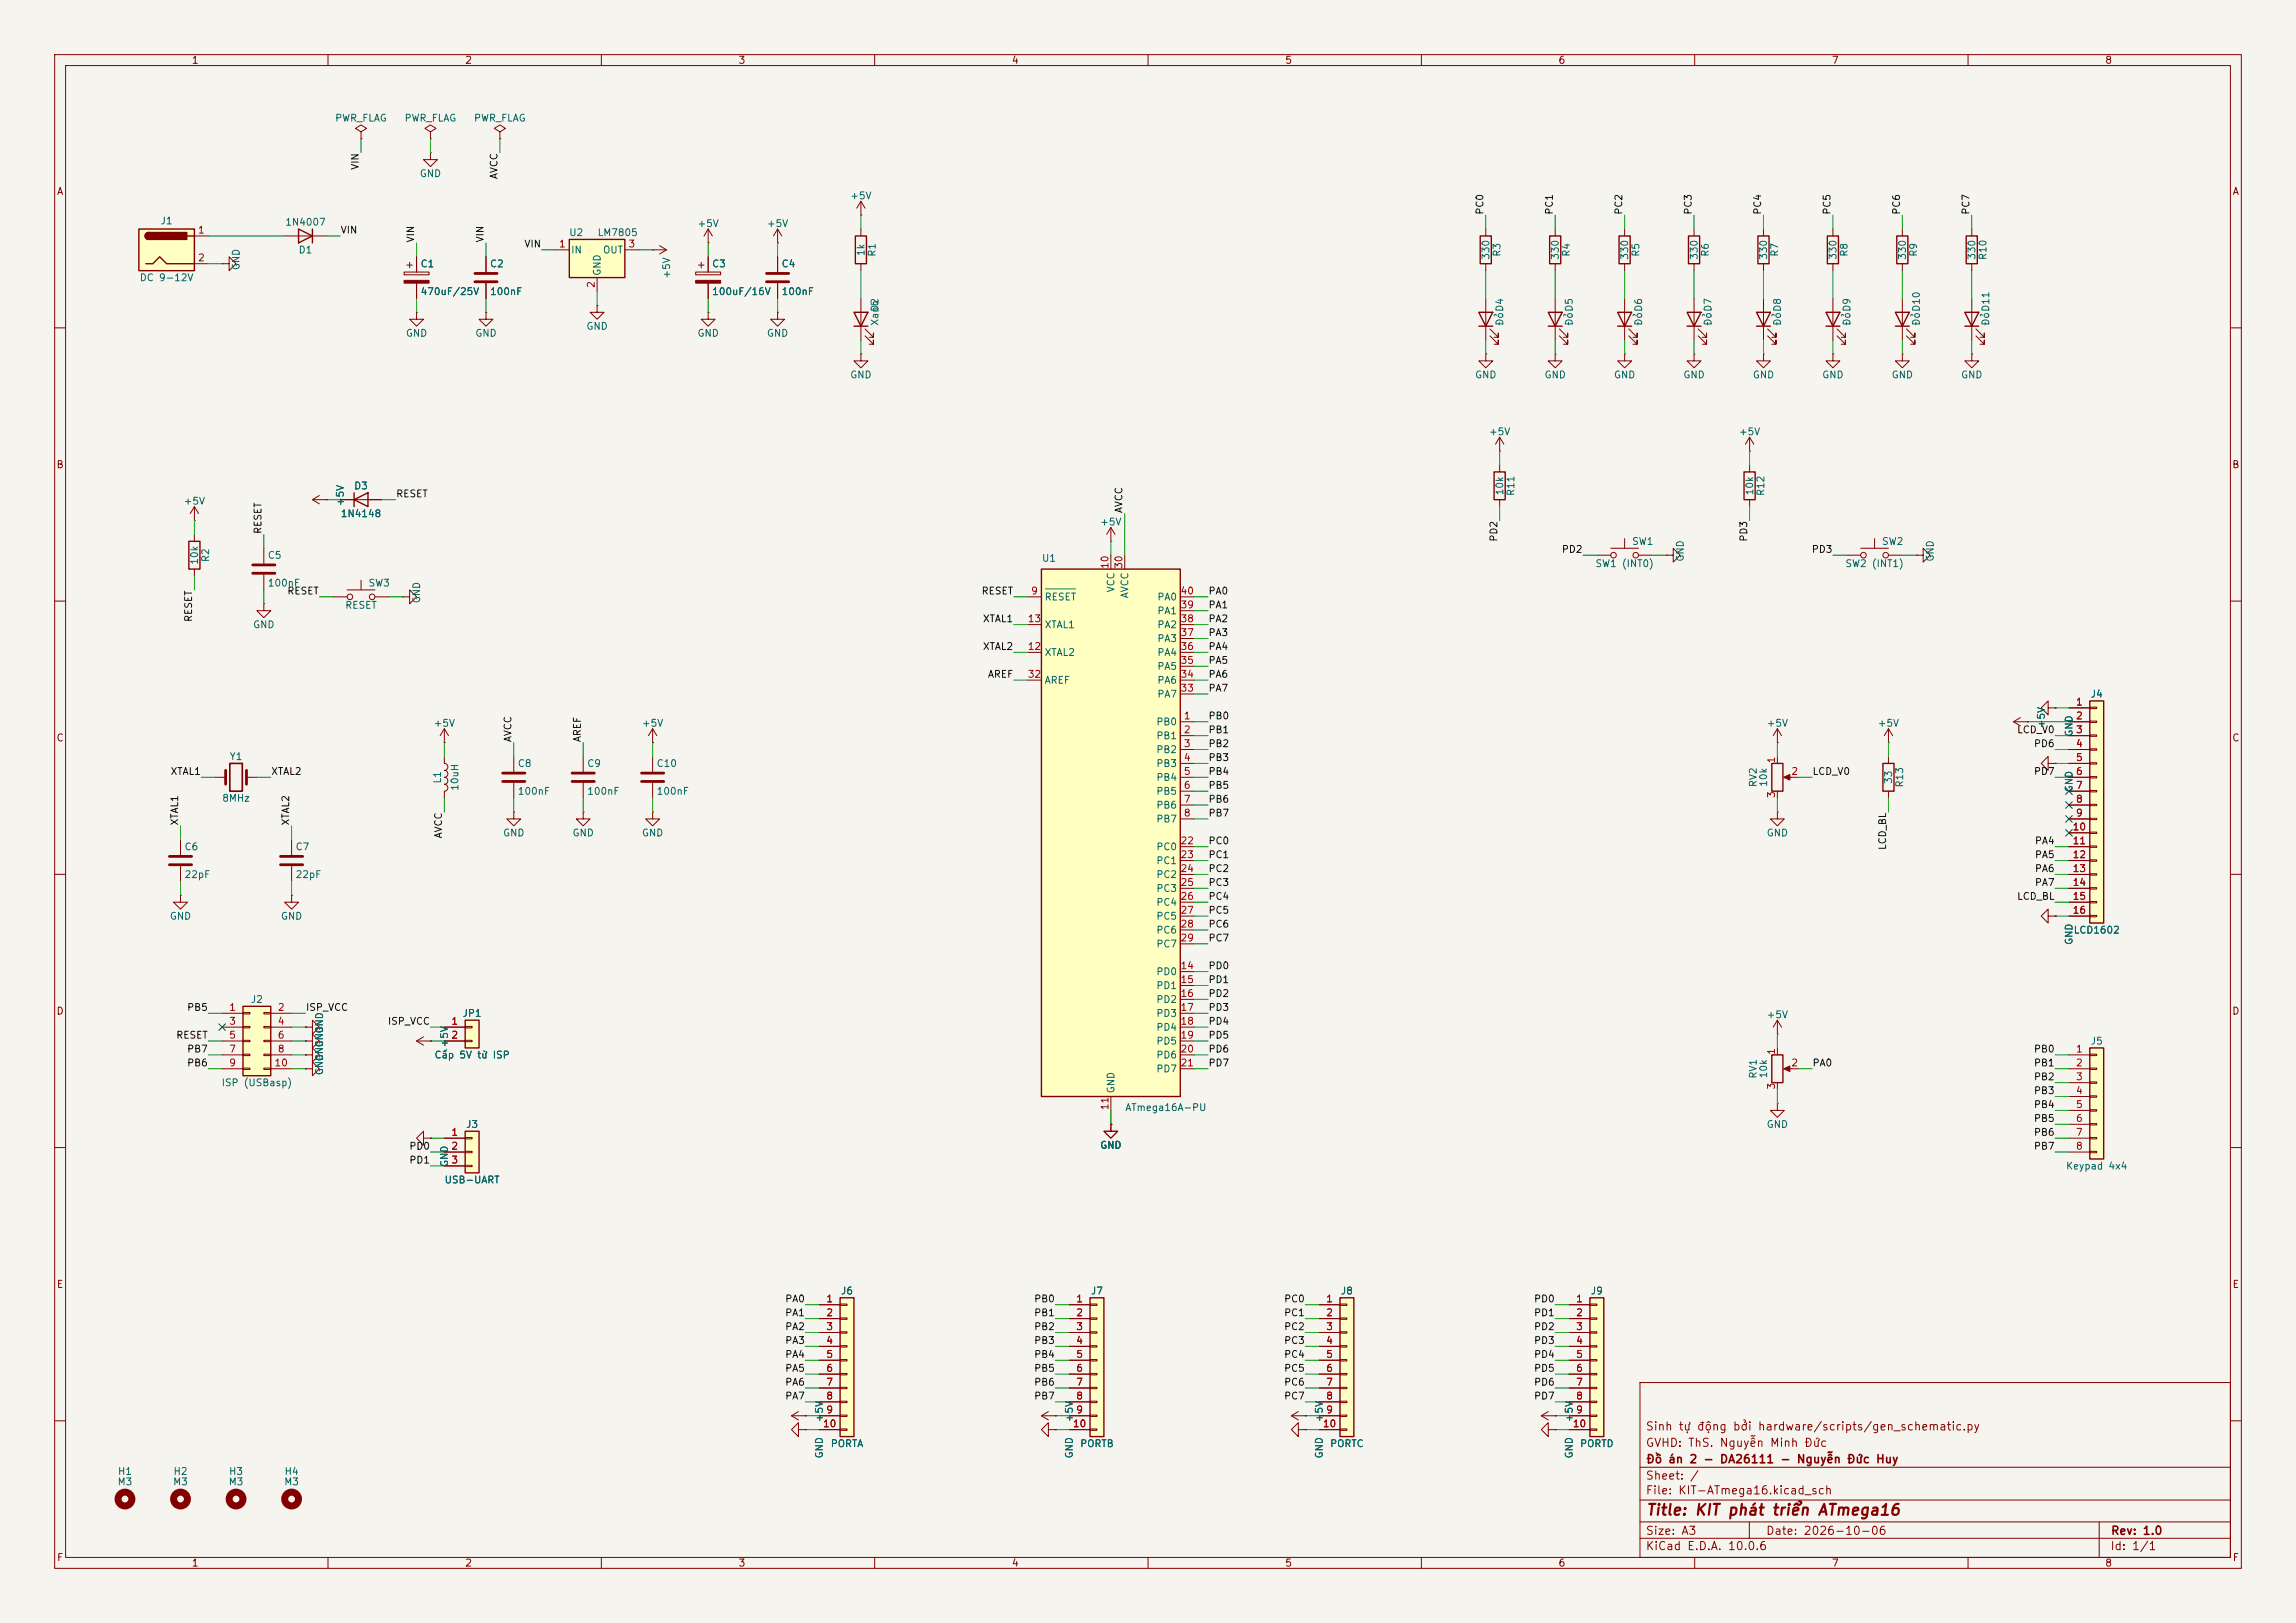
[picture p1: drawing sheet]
<svg xmlns="http://www.w3.org/2000/svg" width="420mm" height="297mm" viewBox="0 0 420 297" stroke-linecap="round" stroke-linejoin="round" font-family="sans-serif">
<defs><g id="words">
<text font-size="2" fill="#840000" x="301" y="277.8">Title: KIT phát triển ATmega16</text>
<g font-size="1.5" fill="#840000">
<text x="300.9" y="262.1">Sinh tự động bởi hardware/scripts/gen_schematic.py</text>
<text x="300.9" y="265.1">GVHD: ThS. Nguyễn Minh Đức</text>
<text x="301" y="268.1">Đồ án 2 - DA26111 - Nguyễn Đức Huy</text>
<text x="300.9" y="273.8">File: KIT-ATmega16.kicad_sch</text>
<text x="300.9" y="271.1">Sheet: /</text>
<text x="300.9" y="281.2">Size: A3</text>
<text x="322.9" y="281.2">Date: 2026-10-06</text>
<text x="386" y="281.2">Rev: 1.0</text>
<text x="300.9" y="284">KiCad E.D.A. 10.0.6</text>
<text x="385.9" y="284">Id: 1/1</text>
</g>
<g font-size="1.3" fill="#840000">
<text x="35" y="12">1</text>
<text x="85" y="12">2</text>
<text x="135" y="12">3</text>
<text x="185" y="12">4</text>
<text x="235" y="12">5</text>
<text x="285" y="12">6</text>
<text x="335" y="12">7</text>
<text x="385" y="12">8</text>
<text x="10.3" y="36">A</text>
<text x="408.3" y="36">A</text>
<text x="10.2" y="86">B</text>
<text x="408.2" y="86">B</text>
<text x="10.2" y="136">C</text>
<text x="408.2" y="136">C</text>
<text x="10.2" y="186">D</text>
<text x="408.2" y="186">D</text>
<text x="10.3" y="236">E</text>
<text x="408.3" y="236">E</text>
<text x="10.3" y="286">F</text>
<text x="35" y="287">1</text>
<text x="85" y="287">2</text>
<text x="135" y="287">3</text>
<text x="185" y="287">4</text>
<text x="235" y="287">5</text>
<text x="285" y="287">6</text>
<text x="335" y="287">7</text>
<text x="385" y="287">8</text>
<text x="408.3" y="286">F</text>
</g>
<g font-size="1.3" fill="#006464">
<text x="61.2" y="22.6">PWR_FLAG</text>
<text x="73.9" y="22.6">PWR_FLAG</text>
<text x="86.6" y="22.6">PWR_FLAG</text>
<text x="76.7" y="32.7">GND</text>
<text x="29.3" y="41.4">J1</text>
<text x="52.1" y="41.6">1N4007</text>
<text x="127.5" y="41.9">+5V</text>
<text x="140.2" y="41.9">+5V</text>
<text x="155.4" y="36.8">+5V</text>
<text x="54.5" y="46.7">D1</text>
<text x="104" y="43.5">U2</text>
<text x="104.4" y="46.7">IN</text>
<text x="109.2" y="43.5">LM7805</text>
<text x="110.2" y="46.7">OUT</text>
<text x="158.4" y="47" transform="rotate(-90 158.4 47)">1k</text>
<text x="160.5" y="47.1" transform="rotate(-90 160.5 47.1)">R1</text>
<text x="272.7" y="47.7" transform="rotate(-90 272.7 47.7)">330</text>
<text x="274.8" y="47.1" transform="rotate(-90 274.8 47.1)">R3</text>
<text x="285.4" y="47.7" transform="rotate(-90 285.4 47.7)">330</text>
<text x="287.5" y="47.1" transform="rotate(-90 287.5 47.1)">R4</text>
<text x="298.1" y="47.7" transform="rotate(-90 298.1 47.7)">330</text>
<text x="300.2" y="47.1" transform="rotate(-90 300.2 47.1)">R5</text>
<text x="310.8" y="47.7" transform="rotate(-90 310.8 47.7)">330</text>
<text x="312.9" y="47.1" transform="rotate(-90 312.9 47.1)">R6</text>
<text x="323.5" y="47.7" transform="rotate(-90 323.5 47.7)">330</text>
<text x="325.6" y="47.1" transform="rotate(-90 325.6 47.1)">R7</text>
<text x="336.2" y="47.7" transform="rotate(-90 336.2 47.7)">330</text>
<text x="338.3" y="47.1" transform="rotate(-90 338.3 47.1)">R8</text>
<text x="348.9" y="47.7" transform="rotate(-90 348.9 47.7)">330</text>
<text x="351" y="47.1" transform="rotate(-90 351 47.1)">R9</text>
<text x="361.6" y="47.7" transform="rotate(-90 361.6 47.7)">330</text>
<text x="363.7" y="47.7" transform="rotate(-90 363.7 47.7)">R10</text>
<text x="25.5" y="51.8">DC 9-12V</text>
<text x="44.1" y="49.5" transform="rotate(-90 44.1 49.5)">GND</text>
<text x="76.8" y="49.2">C1</text>
<text x="89.5" y="49.2">C2</text>
<text x="110.2" y="50.6" transform="rotate(-90 110.2 50.6)">GND</text>
<text x="122.9" y="51.1" transform="rotate(-90 122.9 51.1)">+5V</text>
<text x="130.2" y="49.2">C3</text>
<text x="142.9" y="49.2">C4</text>
<text x="76.8" y="54.3">470uF/25V</text>
<text x="89.5" y="54.3">100nF</text>
<text x="130.2" y="54.3">100uF/16V</text>
<text x="142.9" y="54.3">100nF</text>
<text x="161" y="59.7" transform="rotate(-90 161 59.7)">Xanh</text>
<text x="161" y="57.2" transform="rotate(-90 161 57.2)">D2</text>
<text x="275.3" y="59.7" transform="rotate(-90 275.3 59.7)">ĐỏD4</text>
<text x="288" y="59.7" transform="rotate(-90 288 59.7)">ĐỏD5</text>
<text x="300.7" y="59.7" transform="rotate(-90 300.7 59.7)">ĐỏD6</text>
<text x="313.4" y="59.7" transform="rotate(-90 313.4 59.7)">ĐỏD7</text>
<text x="326.1" y="59.7" transform="rotate(-90 326.1 59.7)">ĐỏD8</text>
<text x="338.8" y="59.7" transform="rotate(-90 338.8 59.7)">ĐỏD9</text>
<text x="351.5" y="59.7" transform="rotate(-90 351.5 59.7)">ĐỏD10</text>
<text x="364.2" y="59.7" transform="rotate(-90 364.2 59.7)">ĐỏD11</text>
<text x="74.1" y="61.9">GND</text>
<text x="86.8" y="61.9">GND</text>
<text x="107.2" y="60.7">GND</text>
<text x="127.5" y="61.9">GND</text>
<text x="140.2" y="61.9">GND</text>
<text x="155.4" y="69.5">GND</text>
<text x="269.7" y="69.5">GND</text>
<text x="282.4" y="69.5">GND</text>
<text x="295.1" y="69.5">GND</text>
<text x="307.8" y="69.5">GND</text>
<text x="320.5" y="69.5">GND</text>
<text x="333.2" y="69.5">GND</text>
<text x="345.9" y="69.5">GND</text>
<text x="358.6" y="69.5">GND</text>
<text x="272.3" y="80">+5V</text>
<text x="318" y="80">+5V</text>
<text x="64.7" y="89.9">D3</text>
<text x="33.5" y="92.7">+5V</text>
<text x="62.2" y="94.9">1N4148</text>
<text x="63.2" y="92.7" transform="rotate(-90 63.2 92.7)">+5V</text>
<text x="275.3" y="90.8" transform="rotate(-90 275.3 90.8)">10k</text>
<text x="277.3" y="90.9" transform="rotate(-90 277.3 90.9)">R11</text>
<text x="321" y="90.8" transform="rotate(-90 321 90.8)">10k</text>
<text x="323" y="90.9" transform="rotate(-90 323 90.9)">R12</text>
<text x="201.1" y="96.5">+5V</text>
<text x="298.4" y="100">SW1</text>
<text x="344.2" y="100">SW2</text>
<text x="36.5" y="103.5" transform="rotate(-90 36.5 103.5)">10k</text>
<text x="38.6" y="103" transform="rotate(-90 38.6 103)">R2</text>
<text x="48.9" y="102.6">C5</text>
<text x="48.9" y="107.6">100nF</text>
<text x="67.3" y="107.6">SW3</text>
<text x="190.5" y="103.1">U1</text>
<text x="291.7" y="104.1">SW1 (INT0)</text>
<text x="308.3" y="102.9" transform="rotate(-90 308.3 102.9)">GND</text>
<text x="337.5" y="104.1">SW2 (INT1)</text>
<text x="354" y="102.9" transform="rotate(-90 354 102.9)">GND</text>
<text x="63" y="111.7">RESET</text>
<text x="77.2" y="110.5" transform="rotate(-90 77.2 110.5)">GND</text>
<text x="191" y="110.2">RESET</text>
<text x="204.2" y="108.5" transform="rotate(-90 204.2 108.5)">VCC</text>
<text x="206.7" y="109.6" transform="rotate(-90 206.7 109.6)">AVCC</text>
<text x="211.6" y="112.7">PA1</text>
<text x="211.6" y="110.2">PA0</text>
<text x="46.2" y="115.3">GND</text>
<text x="191" y="115.3">XTAL1</text>
<text x="211.6" y="117.8">PA3</text>
<text x="211.6" y="115.3">PA2</text>
<text x="191" y="120.3">XTAL2</text>
<text x="191" y="125.4">AREF</text>
<text x="211.6" y="125.4">PA6</text>
<text x="211.6" y="122.9">PA5</text>
<text x="211.6" y="120.3">PA4</text>
<text x="211.6" y="128">PA7</text>
<text x="382.3" y="128">J4</text>
<text x="79.2" y="133.3">+5V</text>
<text x="117.3" y="133.3">+5V</text>
<text x="211.4" y="133">PB0</text>
<text x="211.4" y="135.6">PB1</text>
<text x="323.1" y="133.3">+5V</text>
<text x="343.4" y="133.3">+5V</text>
<text x="374.3" y="133.4" transform="rotate(-90 374.3 133.4)">+5V</text>
<text x="379.4" y="134.9" transform="rotate(-90 379.4 134.9)">GND</text>
<text x="41.9" y="139.4">Y1</text>
<text x="81" y="143.5" transform="rotate(-90 81 143.5)">L1</text>
<text x="94.6" y="140.7">C8</text>
<text x="107.3" y="140.7">C9</text>
<text x="120" y="140.7">C10</text>
<text x="211.4" y="138.1">PB2</text>
<text x="211.4" y="140.7">PB3</text>
<text x="211.4" y="143.2">PB4</text>
<text x="346.4" y="143.6" transform="rotate(-90 346.4 143.6)">33</text>
<text x="40.5" y="147">8MHz</text>
<text x="84.2" y="144.8" transform="rotate(-90 84.2 144.8)">10uH</text>
<text x="94.6" y="145.7">100nF</text>
<text x="107.3" y="145.7">100nF</text>
<text x="120" y="145.7">100nF</text>
<text x="211.4" y="145.7">PB5</text>
<text x="211.4" y="148.3">PB6</text>
<text x="321.6" y="144.2" transform="rotate(-90 321.6 144.2)">RV2</text>
<text x="323.5" y="144.1" transform="rotate(-90 323.5 144.1)">10k</text>
<text x="348.4" y="144.2" transform="rotate(-90 348.4 144.2)">R13</text>
<text x="379.4" y="145.1" transform="rotate(-90 379.4 145.1)">GND</text>
<text x="33.6" y="155.9">C6</text>
<text x="54" y="155.9">C7</text>
<text x="91.9" y="153.4">GND</text>
<text x="104.6" y="153.4">GND</text>
<text x="117.3" y="153.4">GND</text>
<text x="211.4" y="150.8">PB7</text>
<text x="211.4" y="155.9">PC0</text>
<text x="323.1" y="153.4">GND</text>
<text x="33.6" y="161">22pF</text>
<text x="54" y="161">22pF</text>
<text x="211.4" y="158.4">PC1</text>
<text x="211.4" y="161">PC2</text>
<text x="211.4" y="163.5">PC3</text>
<text x="211.4" y="166.1">PC4</text>
<text x="31" y="168.6">GND</text>
<text x="51.3" y="168.6">GND</text>
<text x="211.4" y="168.6">PC5</text>
<text x="211.4" y="171.1">PC6</text>
<text x="211.4" y="173.7">PC7</text>
<text x="379.2" y="171.1">LCD1602</text>
<text x="379.4" y="173" transform="rotate(-90 379.4 173)">GND</text>
<text x="211.4" y="178.8">PD0</text>
<text x="45.8" y="183.8">J2</text>
<text x="211.4" y="181.3">PD1</text>
<text x="211.4" y="183.8">PD2</text>
<text x="59.4" y="191.8" transform="rotate(-90 59.4 191.8)">GND</text>
<text x="59.4" y="189.2" transform="rotate(-90 59.4 189.2)">GND</text>
<text x="82.2" y="191.8" transform="rotate(-90 82.2 191.8)">+5V</text>
<text x="84.5" y="186.4">JP1</text>
<text x="211.4" y="186.4">PD3</text>
<text x="211.4" y="188.9">PD4</text>
<text x="211.4" y="191.5">PD5</text>
<text x="323.1" y="186.6">+5V</text>
<text x="382.3" y="191.5">J5</text>
<text x="59.4" y="196.9" transform="rotate(-90 59.4 196.9)">GND</text>
<text x="59.4" y="194.3" transform="rotate(-90 59.4 194.3)">GND</text>
<text x="79.4" y="194">Cấp 5V từ ISP</text>
<text x="211.4" y="194">PD6</text>
<text x="211.4" y="196.5">PD7</text>
<text x="321.6" y="197.5" transform="rotate(-90 321.6 197.5)">RV1</text>
<text x="323.5" y="197.4" transform="rotate(-90 323.5 197.4)">10k</text>
<text x="40.4" y="199.1">ISP (USBasp)</text>
<text x="204.2" y="200.2" transform="rotate(-90 204.2 200.2)">GND</text>
<text x="205.7" y="203.6">ATmega16A-PU</text>
<text x="85.1" y="206.7">J3</text>
<text x="323.1" y="206.7">GND</text>
<text x="82.2" y="213.7" transform="rotate(-90 82.2 213.7)">GND</text>
<text x="201.1" y="210.5">GND</text>
<text x="377.8" y="214.3">Keypad 4x4</text>
<text x="81.2" y="216.9">USB-UART</text>
<text x="153.7" y="237.2">J6</text>
<text x="199.4" y="237.2">J7</text>
<text x="245.2" y="237.2">J8</text>
<text x="290.9" y="237.2">J9</text>
<text x="150.8" y="260.4" transform="rotate(-90 150.8 260.4)">+5V</text>
<text x="196.5" y="260.4" transform="rotate(-90 196.5 260.4)">+5V</text>
<text x="242.3" y="260.4" transform="rotate(-90 242.3 260.4)">+5V</text>
<text x="288" y="260.4" transform="rotate(-90 288 260.4)">+5V</text>
<text x="150.8" y="267" transform="rotate(-90 150.8 267)">GND</text>
<text x="151.8" y="265.1">PORTA</text>
<text x="196.5" y="267" transform="rotate(-90 196.5 267)">GND</text>
<text x="197.5" y="265.1">PORTB</text>
<text x="242.3" y="267" transform="rotate(-90 242.3 267)">GND</text>
<text x="243.2" y="265.1">PORTC</text>
<text x="288" y="267" transform="rotate(-90 288 267)">GND</text>
<text x="288.9" y="265.1">PORTD</text>
<text x="21.4" y="272.1">M3</text>
<text x="21.5" y="270.2">H1</text>
<text x="31.6" y="272.1">M3</text>
<text x="31.6" y="270.2">H2</text>
<text x="41.7" y="272.1">M3</text>
<text x="41.8" y="270.2">H3</text>
<text x="51.9" y="272.1">M3</text>
<text x="51.9" y="270.2">H4</text>
</g>
<g font-size="1.3" fill="#0f0f0f">
<text x="65.9" y="31.2" transform="rotate(-90 65.9 31.2)">VIN</text>
<text x="91.3" y="32.9" transform="rotate(-90 91.3 32.9)">AVCC</text>
<text x="271.7" y="39.4" transform="rotate(-90 271.7 39.4)">PC0</text>
<text x="284.4" y="39.4" transform="rotate(-90 284.4 39.4)">PC1</text>
<text x="297.1" y="39.4" transform="rotate(-90 297.1 39.4)">PC2</text>
<text x="309.8" y="39.4" transform="rotate(-90 309.8 39.4)">PC3</text>
<text x="322.5" y="39.4" transform="rotate(-90 322.5 39.4)">PC4</text>
<text x="335.2" y="39.4" transform="rotate(-90 335.2 39.4)">PC5</text>
<text x="347.9" y="39.4" transform="rotate(-90 347.9 39.4)">PC6</text>
<text x="360.6" y="39.4" transform="rotate(-90 360.6 39.4)">PC7</text>
<text x="62.2" y="43.1">VIN</text>
<text x="76.1" y="44.5" transform="rotate(-90 76.1 44.5)">VIN</text>
<text x="88.8" y="44.5" transform="rotate(-90 88.8 44.5)">VIN</text>
<text x="95.8" y="45.6">VIN</text>
<text x="72.4" y="91.3">RESET</text>
<text x="205.6" y="94" transform="rotate(-90 205.6 94)">AVCC</text>
<text x="48.1" y="97.8" transform="rotate(-90 48.1 97.8)">RESET</text>
<text x="274.2" y="99.2" transform="rotate(-90 274.2 99.2)">PD2</text>
<text x="285.6" y="101.5">PD2</text>
<text x="319.9" y="99.2" transform="rotate(-90 319.9 99.2)">PD3</text>
<text x="331.3" y="101.5">PD3</text>
<text x="35.4" y="113.9" transform="rotate(-90 35.4 113.9)">RESET</text>
<text x="52.4" y="109.1">RESET</text>
<text x="179.4" y="109.1">RESET</text>
<text x="221" y="111.6">PA1</text>
<text x="221" y="109.1">PA0</text>
<text x="179.7" y="114.2">XTAL1</text>
<text x="179.7" y="119.3">XTAL2</text>
<text x="221" y="114.2">PA2</text>
<text x="221" y="119.3">PA4</text>
<text x="221" y="116.7">PA3</text>
<text x="180.6" y="124.3">AREF</text>
<text x="221" y="121.8">PA5</text>
<text x="221" y="124.3">PA6</text>
<text x="221" y="126.9">PA7</text>
<text x="221" y="132">PB0</text>
<text x="93.9" y="135.9" transform="rotate(-90 93.9 135.9)">AVCC</text>
<text x="106.6" y="135.9" transform="rotate(-90 106.6 135.9)">AREF</text>
<text x="221" y="134.5">PB1</text>
<text x="221" y="137">PB2</text>
<text x="368.9" y="134.5">LCD_V0</text>
<text x="371.9" y="137">PD6</text>
<text x="31.1" y="142.1">XTAL1</text>
<text x="49.5" y="142.1">XTAL2</text>
<text x="221" y="139.6">PB3</text>
<text x="221" y="142.1">PB4</text>
<text x="331.4" y="142.1">LCD_V0</text>
<text x="371.9" y="142.1">PD7</text>
<text x="221" y="144.7">PB5</text>
<text x="221" y="149.7">PB7</text>
<text x="221" y="147.2">PB6</text>
<text x="32.9" y="151.2" transform="rotate(-90 32.9 151.2)">XTAL1</text>
<text x="53.2" y="151.2" transform="rotate(-90 53.2 151.2)">XTAL2</text>
<text x="81.2" y="153.5" transform="rotate(-90 81.2 153.5)">AVCC</text>
<text x="221" y="154.8">PC0</text>
<text x="345.3" y="155.7" transform="rotate(-90 345.3 155.7)">LCD_BL</text>
<text x="372.1" y="154.8">PA4</text>
<text x="221" y="159.9">PC2</text>
<text x="221" y="157.4">PC1</text>
<text x="372.1" y="157.4">PA5</text>
<text x="372.1" y="159.9">PA6</text>
<text x="221" y="162.4">PC3</text>
<text x="221" y="165">PC4</text>
<text x="221" y="167.5">PC5</text>
<text x="368.9" y="165">LCD_BL</text>
<text x="372.1" y="162.4">PA7</text>
<text x="221" y="172.6">PC7</text>
<text x="221" y="170.1">PC6</text>
<text x="221" y="177.7">PD0</text>
<text x="34.1" y="185.3">PB5</text>
<text x="55.9" y="185.3">ISP_VCC</text>
<text x="221" y="185.3">PD3</text>
<text x="221" y="182.8">PD2</text>
<text x="221" y="180.2">PD1</text>
<text x="32.1" y="190.4">RESET</text>
<text x="70.8" y="187.8">ISP_VCC</text>
<text x="221" y="187.8">PD4</text>
<text x="221" y="190.4">PD5</text>
<text x="34.1" y="195.5">PB6</text>
<text x="34.1" y="192.9">PB7</text>
<text x="221" y="195.5">PD7</text>
<text x="221" y="192.9">PD6</text>
<text x="331.4" y="195.5">PA0</text>
<text x="371.9" y="192.9">PB0</text>
<text x="371.9" y="198">PB2</text>
<text x="371.9" y="195.5">PB1</text>
<text x="371.9" y="200.5">PB3</text>
<text x="371.9" y="203.1">PB4</text>
<text x="371.9" y="208.2">PB6</text>
<text x="371.9" y="205.6">PB5</text>
<text x="74.8" y="213.2">PD1</text>
<text x="74.8" y="210.7">PD0</text>
<text x="371.9" y="210.7">PB7</text>
<text x="143.5" y="238.6">PA0</text>
<text x="189.1" y="238.6">PB0</text>
<text x="234.8" y="238.6">PC0</text>
<text x="280.5" y="238.6">PD0</text>
<text x="143.5" y="243.7">PA2</text>
<text x="143.5" y="241.2">PA1</text>
<text x="189.1" y="243.7">PB2</text>
<text x="189.1" y="241.2">PB1</text>
<text x="234.8" y="241.2">PC1</text>
<text x="234.8" y="243.7">PC2</text>
<text x="280.5" y="241.2">PD1</text>
<text x="280.5" y="243.7">PD2</text>
<text x="143.5" y="246.3">PA3</text>
<text x="143.5" y="248.8">PA4</text>
<text x="143.5" y="251.3">PA5</text>
<text x="189.1" y="246.3">PB3</text>
<text x="189.1" y="251.3">PB5</text>
<text x="189.1" y="248.8">PB4</text>
<text x="234.8" y="246.3">PC3</text>
<text x="234.8" y="248.8">PC4</text>
<text x="234.8" y="251.3">PC5</text>
<text x="280.5" y="246.3">PD3</text>
<text x="280.5" y="248.8">PD4</text>
<text x="280.5" y="251.3">PD5</text>
<text x="143.5" y="256.4">PA7</text>
<text x="143.5" y="253.9">PA6</text>
<text x="189.1" y="253.9">PB6</text>
<text x="189.1" y="256.4">PB7</text>
<text x="234.8" y="256.4">PC7</text>
<text x="234.8" y="253.9">PC6</text>
<text x="280.5" y="253.9">PD6</text>
<text x="280.5" y="256.4">PD7</text>
</g>
<g font-size="1.3" fill="#a90000">
<text x="36.1" y="43">1</text>
<text x="102.1" y="45.6">1</text>
<text x="114.8" y="45.6">3</text>
<text x="36.1" y="48.1">2</text>
<text x="109.1" y="52.8" transform="rotate(-90 109.1 52.8)">2</text>
<text x="203.1" y="104.2" transform="rotate(-90 203.1 104.2)">10</text>
<text x="205.6" y="104.2" transform="rotate(-90 205.6 104.2)">30</text>
<text x="188.5" y="109.1">9</text>
<text x="215.8" y="111.6">39</text>
<text x="215.8" y="109.1">40</text>
<text x="187.9" y="119.2">12</text>
<text x="187.9" y="114.2">13</text>
<text x="215.8" y="119.2">36</text>
<text x="215.8" y="116.7">37</text>
<text x="215.8" y="114.2">38</text>
<text x="187.9" y="124.3">32</text>
<text x="215.8" y="124.3">34</text>
<text x="215.8" y="121.8">35</text>
<text x="215.8" y="126.9">33</text>
<text x="216.4" y="131.9">1</text>
<text x="379.6" y="129.4">1</text>
<text x="379.6" y="131.9">2</text>
<text x="216.4" y="134.5">2</text>
<text x="216.4" y="137">3</text>
<text x="379.6" y="134.5">3</text>
<text x="379.6" y="137">4</text>
<text x="216.4" y="139.6">4</text>
<text x="216.4" y="142.1">5</text>
<text x="325" y="139.8" transform="rotate(-90 325 139.8)">1</text>
<text x="327.6" y="142.1">2</text>
<text x="379.6" y="139.6">5</text>
<text x="379.6" y="142.1">6</text>
<text x="216.4" y="144.6">6</text>
<text x="216.4" y="147.2">7</text>
<text x="216.4" y="149.7">8</text>
<text x="325" y="146.1" transform="rotate(-90 325 146.1)">3</text>
<text x="379.6" y="144.6">7</text>
<text x="379.6" y="147.2">8</text>
<text x="379.6" y="149.7">9</text>
<text x="215.8" y="154.8">22</text>
<text x="379" y="152.3">10</text>
<text x="379" y="154.8">11</text>
<text x="215.8" y="157.3">23</text>
<text x="215.8" y="159.9">24</text>
<text x="379" y="157.3">12</text>
<text x="379" y="159.9">13</text>
<text x="215.8" y="162.4">25</text>
<text x="215.8" y="165">26</text>
<text x="215.8" y="167.5">27</text>
<text x="379" y="162.4">14</text>
<text x="379" y="165">15</text>
<text x="379" y="167.5">16</text>
<text x="215.8" y="170">28</text>
<text x="215.8" y="172.6">29</text>
<text x="215.8" y="177.7">14</text>
<text x="41.8" y="185.3">1</text>
<text x="50.7" y="185.3">2</text>
<text x="215.8" y="180.2">15</text>
<text x="215.8" y="182.7">16</text>
<text x="215.8" y="185.3">17</text>
<text x="41.8" y="187.8">3</text>
<text x="41.8" y="190.4">5</text>
<text x="50.7" y="187.8">4</text>
<text x="50.7" y="190.4">6</text>
<text x="82.5" y="187.8">1</text>
<text x="82.5" y="190.4">2</text>
<text x="215.8" y="187.8">18</text>
<text x="215.8" y="190.4">19</text>
<text x="41.8" y="192.9">7</text>
<text x="41.8" y="195.4">9</text>
<text x="50.1" y="195.4">10</text>
<text x="50.7" y="192.9">8</text>
<text x="215.8" y="192.9">20</text>
<text x="215.8" y="195.4">21</text>
<text x="325" y="193.1" transform="rotate(-90 325 193.1)">1</text>
<text x="327.6" y="195.4">2</text>
<text x="379.6" y="192.9">1</text>
<text x="379.6" y="195.4">2</text>
<text x="379.6" y="198">3</text>
<text x="203.1" y="203.3" transform="rotate(-90 203.1 203.3)">11</text>
<text x="325" y="199.5" transform="rotate(-90 325 199.5)">3</text>
<text x="379.6" y="200.5">4</text>
<text x="379.6" y="203.1">5</text>
<text x="82.5" y="208.1">1</text>
<text x="379.6" y="205.6">6</text>
<text x="379.6" y="208.1">7</text>
<text x="82.5" y="210.7">2</text>
<text x="82.5" y="213.2">3</text>
<text x="379.6" y="210.7">8</text>
<text x="151" y="238.6">1</text>
<text x="196.8" y="238.6">1</text>
<text x="242.5" y="238.6">1</text>
<text x="288.2" y="238.6">1</text>
<text x="151" y="241.2">2</text>
<text x="151" y="243.7">3</text>
<text x="196.8" y="241.2">2</text>
<text x="196.8" y="243.7">3</text>
<text x="242.5" y="241.2">2</text>
<text x="242.5" y="243.7">3</text>
<text x="288.2" y="241.2">2</text>
<text x="288.2" y="243.7">3</text>
<text x="151" y="246.2">4</text>
<text x="151" y="248.8">5</text>
<text x="151" y="251.3">6</text>
<text x="196.8" y="246.2">4</text>
<text x="196.8" y="248.8">5</text>
<text x="196.8" y="251.3">6</text>
<text x="242.5" y="246.2">4</text>
<text x="242.5" y="248.8">5</text>
<text x="242.5" y="251.3">6</text>
<text x="288.2" y="246.2">4</text>
<text x="288.2" y="248.8">5</text>
<text x="288.2" y="251.3">6</text>
<text x="151" y="253.9">7</text>
<text x="151" y="256.4">8</text>
<text x="196.8" y="253.9">7</text>
<text x="196.8" y="256.4">8</text>
<text x="242.5" y="253.9">7</text>
<text x="242.5" y="256.4">8</text>
<text x="288.2" y="253.9">7</text>
<text x="288.2" y="256.4">8</text>
<text x="150.4" y="261.5">10</text>
<text x="151" y="258.9">9</text>
<text x="196.1" y="261.5">10</text>
<text x="196.8" y="258.9">9</text>
<text x="241.9" y="261.5">10</text>
<text x="242.5" y="258.9">9</text>
<text x="287.6" y="261.5">10</text>
<text x="288.2" y="258.9">9</text>
</g>
</g></defs>
<path d="M0 0h420v297h-420z" fill="#f5f4ef" stroke="#f5f4ef" stroke-width=".18"/>
<g fill="none" stroke="#840000" stroke-width=".18">
<path d="M10 10h400v277h-400zM12 12h396v273h-396zM60 10v2M110 10v2M160 10v2M210 10v2M260 10v2M310 10v2M360 10v2M322.6 41.9v1.3M322.6 48.3v1.2M10 60h2"/>
<path d="M408 60h2M342.9 98.6v1.7M10 110h2M337.8 101.6h2.6M340.4 100.3h5M345.4 101.6h2.6M350.5 101.6h1.3v-1.3l1.3 1.3-1.3 1.3v-1.3M350.5 101.6h.1M408 110h2M368.3 132.1l1.3 .7M368.3 132.1h2.5M369.6 131.3l-1.3 .8"/>
<path d="M370.8 132.1h.1M374.6 139.7v-1.3l-1.2 1.3 1.2 1.3v-1.3h1.3M375.9 139.7h.1M10 160h2M106.7 148.6v1.3h1.2l-1.2 1.2-1.3-1.2h1.3M106.7 148.6h.1M408 160h2M55.9 193h1.2v-1.2l1.3 1.2-1.3 1.3v-1.3M55.9 193h.1M55.9 188h1.2v-1.3l1.3 1.3-1.3 1.2v-1.2M55.9 188h.1M76.2 190.5l1.3 .8"/>
<path d="M76.2 190.5h2.5M77.5 189.7l-1.3 .8M78.7 190.5h.1M10 210h2M77.5 208.3v-1.3l-1.3 1.3 1.3 1.3v-1.3h1.2M78.7 208.3h.1M408 210h2M300 253h108v32h-108zM10 260h2M300 278.5h108M300 274.5h108M300 268.5h108"/>
<path d="M320 278.5v3M384 278.5v6.5M408 260h2M60 285v2M110 285v2M160 285v2M210 285v2M260 285v2M300 281.5h108M310 285v2M360 285v2"/>
<circle cx="340.9" cy="101.6" r=".51"/>
<circle cx="344.9" cy="101.6" r=".51"/>
</g>
<path d="M321.6 43.2h2v5.1h-2z" fill="none" stroke="#840000" stroke-width=".25"/>
<path d="M382.3 128.3h2.5v40.6h-2.5z" fill="#ffffc2"/>
<path d="M382.3 128.3h2.5v40.6h-2.5z" fill="none" stroke="#840000" stroke-width=".25"/>
<g fill="none" stroke="#840000" stroke-width=".18">
<path d="M374.6 129.5v-1.2l-1.2 1.2 1.2 1.3v-1.3h1.3M375.9 129.5h.1M378.5 129.5h3.8M378.5 132.1h3.8M378.5 134.6h3.8M378.5 137.2h3.8M378.5 139.7h3.8M382.3 129.4h1.2v.3h-1.2zM382.3 132h1.2v.2h-1.2zM382.3 134.5h1.2v.2h-1.2zM382.3 137h1.2v.3h-1.2zM382.3 139.6h1.2v.2h-1.2z"/>
<path d="M378.5 142.2h3.8M378.5 144.8h3.8M378.5 147.3h3.8M378.5 149.9h3.8M378.5 152.4h3.8M378.5 154.9h3.8M378.5 157.5h3.8M382.3 142.1h1.2v.3h-1.2zM382.3 144.7h1.2v.2h-1.2zM382.3 147.2h1.2v.2h-1.2zM382.3 149.7h1.2v.3h-1.2zM382.3 152.3h1.2v.2h-1.2z"/>
<path d="M382.3 154.8h1.2v.3h-1.2zM382.3 157.4h1.2v.2h-1.2zM382.3 159.9h1.2v.2h-1.2zM378.5 160h3.8M378.5 162.6h3.8M378.5 165.1h3.8M378.5 167.6h3.8M382.3 162.4h1.2v.3h-1.2zM382.3 165h1.2v.2h-1.2zM382.3 167.5h1.2v.3h-1.2z"/>
</g>
<path d="M85.1 186.7h2.5v5.1h-2.5z" fill="#ffffc2"/>
<path d="M85.1 186.7h2.5v5.1h-2.5z" fill="none" stroke="#840000" stroke-width=".25"/>
<path d="M81.3 188h3.8M81.3 190.5h3.8M85.1 187.8h1.3v.3h-1.3zM85.1 190.4h1.3v.2h-1.3z" fill="none" stroke="#840000" stroke-width=".18"/>
<path d="M85.1 207h2.5v7.6h-2.5z" fill="#ffffc2"/>
<path d="M270.5 57.2h2.5l-1.2 2.5zM270.5 59.7h2.5M270.8 43.2h2v5.1h-2zM347 43.2h2v5.1h-2zM359.7 43.2h2v5.1h-2zM64.8 91.4l2.5-1.2v2.5zM64.8 90.2v2.5M273.3 86.4h2v5h-2zM319 86.4h2.1v5h-2.1zM85.1 207h2.5v7.6h-2.5z" fill="none" stroke="#840000" stroke-width=".25"/>
<g fill="none" stroke="#840000" stroke-width=".18">
<path d="M76.2 57.2v1.2h1.3l-1.3 1.3-1.3-1.3h1.3M76.2 57.2h.1M271.8 41.9v1.3M271.8 48.3v1.2M271.8 54.6v7.6M348 41.9v1.3M348 48.3v1.2M360.7 41.9v1.3M360.7 48.3v1.2M272.5 61.5l1.6 1.5v-.8v.8h-.8M272.5 60.2l1.6 1.5v-.7v.7h-.8M57.1 91.4h2.6"/>
<path d="M57.1 91.4l1.3 .8M58.4 90.7l-1.3 .7M59.7 91.4h.1M62.2 91.4h7.6M274.3 85.1v1.3M274.3 91.4v1.3M297.2 98.6v1.7M320 82.6h.1M320 80l-.7 1.3M320 80l.8 1.3M320 80v2.6M320 85.1v1.3"/>
<path d="M320 91.4v1.3M61 109.2h2.5M63.5 108h5.1M66 106.2v1.8M68.6 109.2h2.5M73.7 109.2h1.2v-1.2l1.3 1.2-1.3 1.3v-1.3M73.7 109.2h.1M292.1 101.6h2.5M294.6 100.3h5.1M299.7 101.6h2.6M304.8 101.6h1.3v-1.3l1.2 1.3-1.2 1.3v-1.3M304.8 101.6h.1"/>
<path d="M106.7 138.4v2.8M119.4 135.9h.1M119.4 133.4l-.8 1.2M119.4 133.4l.7 1.2M119.4 133.4v2.5M119.4 138.4v2.8M325.1 135.9h.1M325.1 133.4l-.7 1.2M325.1 133.4l.8 1.2M325.1 133.4v2.5M345.4 135.9h.1M345.4 133.4l-.7 1.2"/>
<path d="M345.4 133.4l.8 1.2M345.4 133.4v2.5M33 153.7v2.8M33 158.5v2.8M106.7 143.3v2.8M119.4 143.3v2.8M81.3 208.3h3.8M81.3 210.8h3.8M81.3 213.4h3.8M85.1 208.2h1.3v.2h-1.3zM85.1 210.7h1.3v.2h-1.3zM85.1 213.2h1.3v.3h-1.3z"/>
<circle cx="64" cy="109.2" r=".51"/>
<circle cx="68.1" cy="109.2" r=".51"/>
<circle cx="295.1" cy="101.6" r=".51"/>
<circle cx="299.2" cy="101.6" r=".51"/>
</g>
<path d="M31 156.7h4.1M31 158.2h4.1M104.6 141.5h4.1M104.6 143h4.1M117.3 141.5h4.1M117.3 143h4.1" fill="none" stroke="#840000" stroke-width=".51"/>
<path d="M25.4 41.9h10.2v7.6h-10.2z" fill="#ffffc2"/>
<path d="M25.4 41.9h10.2v7.6h-10.2zM26.7 48.3h1.2l1.3-1.3 1.3 1.3h5.1M27.2 42.5a.64 .64 0 0 0-.7 .7 .64 .64 0 0 0 .7 .6M34.3 43.2h1.3M54.6 41.9l2.5 1.3-2.5 1.3zM57.1 41.9v2.6M283.2 57.2h2.5l-1.2 2.5zM283.2 59.7h2.5" fill="none" stroke="#840000" stroke-width=".25"/>
<g fill="#840000" stroke="#840000" stroke-width=".25">
<path d="M26.7 42.7l.5-.2v1.3a.63 .63 0 0 1-.6-.4 .63 .63 0 0 1 .1-.7z"/>
<path d="M27.2 42.5h7v1.3h-7z"/>
</g>
<g fill="none" stroke="#840000" stroke-width=".18">
<path d="M35.6 43.2h2.5M35.6 48.3h2.5M52.1 43.2h7.6M284.5 54.6v7.6M271.8 64.8v1.2h1.2l-1.2 1.3-1.3-1.3h1.3M271.8 64.8h.1M284.5 64.8v1.2h1.2l-1.2 1.3-1.3-1.3h1.3M284.5 64.8h.1M285.2 61.5l1.6 1.5v-.8v.8h-.8M285.2 60.2l1.6 1.5v-.7v.7h-.8M297.2 64.8v1.2h1.2l-1.2 1.3-1.3-1.3h1.3M297.2 64.8h.1"/>
<path d="M274.3 82.6h.1M274.3 80l-.7 1.3M274.3 80l.8 1.3M274.3 80v2.6M283.2 261.6v-1.3l-1.3 1.3 1.3 1.3v-1.3h1.3M284.5 261.6h.1"/>
</g>
<path d="M290.8 237.5h2.6v25.4h-2.6z" fill="#ffffc2"/>
<path d="M283.5 43.2h2v5.1h-2zM295.9 57.2h2.5l-1.2 2.5zM295.9 59.7h2.5M296.2 43.2h2v5.1h-2zM34.5 99.1h2.1v5h-2.1zM290.8 237.5h2.6v25.4h-2.6z" fill="none" stroke="#840000" stroke-width=".25"/>
<g fill="none" stroke="#840000" stroke-width=".18">
<path d="M91.4 24.1l1.1-.6-1.1-.6-1 .6 1 .6v1.3M91.4 25.4h.1M40.6 48.3h1.3v-1.3l1.3 1.3-1.3 1.2v-1.2M40.6 48.3h.1M284.5 41.9v1.3M284.5 48.3v1.2M297.2 41.9v1.3M297.2 48.3v1.2M297.2 54.6v7.6M297.9 61.5l1.6 1.5v-.8v.8h-.8M297.9 60.2l1.6 1.5v-.7v.7h-.8M35.6 95.3h.1"/>
<path d="M35.6 92.7l-.8 1.3M35.6 92.7l.7 1.3M35.6 92.7v2.6M35.6 97.8v1.3M35.6 104.1v1.3M48.3 100.3v2.8M48.3 105.2v2.8M287 238.8h3.8M290.8 238.6h1.3v.3h-1.3zM190.5 259.1h2.5M190.5 259.1l1.3 .7M191.8 258.3l-1.3 .8"/>
<path d="M193 259.1h.1M281.9 259.1h2.6M281.9 259.1l1.3 .7M283.2 258.3l-1.3 .8M284.5 259.1h.1M287 241.3h3.8M287 243.8h3.8M287 246.4h3.8M287 248.9h3.8M287 251.5h3.8M287 254h3.8M287 256.5h3.8"/>
<path d="M287 259.1h3.8M290.8 241.2h1.3v.2h-1.3zM290.8 243.7h1.3v.3h-1.3zM290.8 246.3h1.3v.2h-1.3zM290.8 248.8h1.3v.2h-1.3zM290.8 251.3h1.3v.3h-1.3zM290.8 253.9h1.3v.2h-1.3zM290.8 256.4h1.3v.3h-1.3zM290.8 259h1.3v.2h-1.3zM191.8 261.6v-1.3l-1.3 1.3 1.3 1.3v-1.3h1.2M193 261.6h.1M287 261.6h3.8"/>
<path d="M290.8 261.5h1.3v.2h-1.3z"/>
</g>
<path d="M46.2 103.4h4.1M46.2 104.9h4.1" fill="none" stroke="#840000" stroke-width=".51"/>
<path d="M153.7 237.5h2.5v25.4h-2.5z" fill="#ffffc2"/>
<path d="M346.7 57.2h2.5l-1.2 2.5zM346.7 59.7h2.5M359.4 57.2h2.5l-1.2 2.5zM359.4 59.7h2.5M153.7 237.5h2.5v25.4h-2.5z" fill="none" stroke="#840000" stroke-width=".25"/>
<g fill="none" stroke="#840000" stroke-width=".18">
<path d="M348 54.6v7.6M360.7 54.6v7.6M348.7 61.5l1.6 1.5v-.8v.8h-.8M348.7 60.2l1.6 1.5v-.7v.7h-.8M360.7 64.8v1.2h1.2l-1.2 1.3-1.3-1.3h1.3M360.7 64.8h.1M361.4 61.5l1.6 1.5v-.8v.8h-.8M361.4 60.2l1.6 1.5v-.7v.7h-.8M48.3 110.5v1.3h1.2l-1.2 1.2-1.3-1.2h1.3M48.3 110.5h.1M81.3 135.9h.1M81.3 133.4l-.8 1.2"/>
<path d="M81.3 133.4l.7 1.2M81.3 133.4v2.5M149.9 238.8h3.8M153.7 238.6h1.2v.3h-1.2zM149.9 241.3h3.8M149.9 243.8h3.8M149.9 246.4h3.8M149.9 248.9h3.8M149.9 251.5h3.8M149.9 254h3.8M149.9 256.5h3.8M149.9 259.1h3.8"/>
<path d="M153.7 241.2h1.2v.2h-1.2zM153.7 243.7h1.2v.3h-1.2zM153.7 246.3h1.2v.2h-1.2zM153.7 248.8h1.2v.2h-1.2zM153.7 251.3h1.2v.3h-1.2zM153.7 253.9h1.2v.2h-1.2zM153.7 256.4h1.2v.3h-1.2zM153.7 259h1.2v.2h-1.2zM149.9 261.6h3.8M153.7 261.5h1.2v.2h-1.2z"/>
</g>
<path d="M245.1 237.5h2.5v25.4h-2.5z" fill="#ffffc2"/>
<path d="M156.2 57.2h2.5l-1.2 2.5zM156.2 59.7h2.5M156.5 43.2h2v5.1h-2zM245.1 237.5h2.5v25.4h-2.5z" fill="none" stroke="#840000" stroke-width=".25"/>
<g fill="none" stroke="#840000" stroke-width=".18">
<path d="M157.5 39.4h.1M157.5 36.8v2.6M157.5 36.8l-.8 1.3M157.5 36.8l.7 1.3M127.3 49.8h4.5v.5h-4.5zM127.8 48.5h1M128.3 48v1M129.5 44.5h.1M129.5 41.9l-.7 1.3M129.5 41.9l.8 1.3M129.5 41.9v2.6M129.5 47v2.8"/>
<path d="M129.5 51.8v2.8M142.2 47v2.8M142.2 51.8v2.8M157.5 41.9v1.3M157.5 48.3v1.2M157.5 54.6v7.6M157.5 64.8v1.2h1.2l-1.2 1.3-1.3-1.3h1.3M157.5 64.8h.1M158.2 61.5l1.6 1.5v-.8v.8h-.8M158.2 60.2l1.6 1.5v-.7v.7h-.8M348 64.8v1.2h1.2l-1.2 1.3-1.3-1.3h1.3M348 64.8h.1"/>
<path d="M81.3 138.4v1.3a.64 .64 0 0 1 .6 .6 .64 .64 0 0 1-.6 .7 .64 .64 0 0 1 .6 .6 .64 .64 0 0 1-.6 .6M94 138.4v2.8M81.3 142.2a.64 .64 0 0 1 .6 .7 .64 .64 0 0 1-.6 .6 .64 .64 0 0 1 .6 .7 .64 .64 0 0 1-.6 .6v1.3M94 148.6v1.3h1.2l-1.2 1.2-1.3-1.2h1.3M94 148.6h.1M94 143.3v2.8M119.4 148.6v1.3h1.2l-1.2 1.2-1.3-1.2h1.3M119.4 148.6h.1M203.2 205.7v1.3h1.3l-1.3 1.3-1.3-1.3h1.3M203.2 205.7h.1M241.3 238.8h3.8M245.1 238.6h1.3v.3h-1.3z"/>
<path d="M144.8 259.1h2.5M144.8 259.1l1.2 .7M146 258.3l-1.2 .8M147.3 259.1h.1M236.2 259.1h2.6M236.2 259.1l1.3 .7M237.5 258.3l-1.3 .8M238.8 259.1h.1M241.3 241.3h3.8M241.3 243.8h3.8M241.3 246.4h3.8M241.3 248.9h3.8"/>
<path d="M241.3 251.5h3.8M241.3 254h3.8M241.3 256.5h3.8M241.3 259.1h3.8M245.1 241.2h1.3v.2h-1.3zM245.1 243.7h1.3v.3h-1.3zM245.1 246.3h1.3v.2h-1.3zM245.1 248.8h1.3v.2h-1.3zM245.1 251.3h1.3v.3h-1.3zM245.1 253.9h1.3v.2h-1.3zM245.1 256.4h1.3v.3h-1.3zM245.1 259h1.3v.2h-1.3z"/>
<path d="M146 261.6v-1.3l-1.2 1.3 1.2 1.3v-1.3h1.3M147.3 261.6h.1M237.5 261.6v-1.3l-1.3 1.3 1.3 1.3v-1.3h1.3M238.8 261.6h.1M241.3 261.6h3.8M245.1 261.5h1.3v.2h-1.3z"/>
</g>
<path d="M140.2 50h4.1M140.2 51.6h4.1M91.9 141.5h4.1M91.9 143h4.1" fill="none" stroke="#840000" stroke-width=".51"/>
<path d="M127.3 51.3h4.5v.5h-4.5z" fill="#840000" stroke="#840000" stroke-width=".18"/>
<path d="M199.4 237.5h2.5v25.4h-2.5z" fill="#ffffc2"/>
<path d="M308.6 57.2h2.5l-1.2 2.5zM308.6 59.7h2.5M199.4 237.5h2.5v25.4h-2.5z" fill="none" stroke="#840000" stroke-width=".25"/>
<g fill="none" stroke="#840000" stroke-width=".18">
<path d="M109.2 55.9v1.3h1.3l-1.3 1.2-1.3-1.2h1.3M109.2 55.9h.1M119.4 45.7h.1M119.4 45.7h2.5M120.6 45l1.3 .7M121.9 45.7l-1.3 .8M129.5 57.2v1.2h1.3l-1.3 1.3-1.2-1.3h1.2M129.5 57.2h.1M142.2 57.2v1.2h1.3l-1.3 1.3-1.2-1.3h1.2M142.2 57.2h.1M142.2 44.5h.1M142.2 41.9l-.7 1.3"/>
<path d="M142.2 41.9l.8 1.3M142.2 41.9v2.6M309.9 54.6v7.6M309.9 64.8v1.2h1.2l-1.2 1.3-1.3-1.3h1.3M309.9 64.8h.1M310.6 61.5l1.6 1.5v-.8v.8h-.8M310.6 60.2l1.6 1.5v-.7v.7h-.8M53.3 153.7v2.8M53.3 158.5v2.8M195.6 238.8h3.8M199.4 238.6h1.3v.3h-1.3zM195.6 241.3h3.8"/>
<path d="M195.6 243.8h3.8M195.6 246.4h3.8M195.6 248.9h3.8M195.6 251.5h3.8M195.6 254h3.8M195.6 256.5h3.8M195.6 259.1h3.8M199.4 241.2h1.3v.2h-1.3zM199.4 243.7h1.3v.3h-1.3zM199.4 246.3h1.3v.2h-1.3zM199.4 248.8h1.3v.2h-1.3zM199.4 251.3h1.3v.3h-1.3z"/>
<path d="M199.4 253.9h1.3v.2h-1.3zM199.4 256.4h1.3v.3h-1.3zM199.4 259h1.3v.2h-1.3zM195.6 261.6h3.8M199.4 261.5h1.3v.2h-1.3z"/>
</g>
<path d="M51.3 156.7h4.1M51.3 158.2h4.1" fill="none" stroke="#840000" stroke-width=".51"/>
<path d="M104.1 43.8h10.2v7h-10.2z" fill="#ffffc2"/>
<path d="M104.1 43.8h10.2v7h-10.2zM321.3 57.2h2.5l-1.2 2.5zM321.3 59.7h2.5" fill="none" stroke="#840000" stroke-width=".25"/>
<g fill="none" stroke="#840000" stroke-width=".18">
<path d="M73.9 49.8h4.6v.5h-4.6zM74.4 48.5h1M74.9 48v1M76.2 47v2.8M76.2 51.8v2.8M88.9 57.2v1.2h1.3l-1.3 1.3-1.3-1.3h1.3M88.9 57.2h.1M88.9 47v2.8M88.9 51.8v2.8M101.6 45.7h2.5M109.2 50.8v2.5M114.3 45.7h2.5"/>
<path d="M322.6 54.6v7.6M323.3 61.5l1.6 1.5v-.8v.8h-.8M323.3 60.2l1.6 1.5v-.7v.7h-.8M335.3 64.8v1.2h1.2l-1.2 1.3-1.3-1.3h1.3M335.3 64.8h.1M33 163.8v1.3h1.3l-1.3 1.3-1.3-1.3h1.3M33 163.8h.1M53.3 163.8v1.3h1.3l-1.3 1.3-1.2-1.3h1.2M53.3 163.8h.1M374.6 167.6v-1.2l-1.2 1.2 1.2 1.3v-1.3h1.3M375.9 167.6h.1"/>
</g>
<path d="M86.9 50h4M86.9 51.6h4" fill="none" stroke="#840000" stroke-width=".51"/>
<path d="M73.9 51.3h4.6v.5h-4.6z" fill="#840000" stroke="#840000" stroke-width=".18"/>
<path d="M382.3 191.8h2.5v20.3h-2.5z" fill="#ffffc2"/>
<path d="M308.9 43.2h2v5.1h-2zM334 57.2h2.5l-1.2 2.5zM334 59.7h2.5M334.3 43.2h2v5.1h-2zM324.1 193h2v5.1h-2zM382.3 191.8h2.5v20.3h-2.5z" fill="none" stroke="#840000" stroke-width=".25"/>
<g fill="none" stroke="#840000" stroke-width=".18">
<path d="M66 24.1l1.1-.6-1.1-.6-1 .6 1 .6v1.3M66 25.4h.1M78.7 27.9v1.3h1.3l-1.3 1.3-1.2-1.3h1.2M78.7 27.9h.1M78.7 24.1l1.1-.6-1.1-.6-1 .6 1 .6v1.3M78.7 25.4h.1M309.9 41.9v1.3M309.9 48.3v1.2M335.3 41.9v1.3M335.3 48.3v1.2M335.3 54.6v7.6M322.6 64.8v1.2h1.2l-1.2 1.3-1.3-1.3h1.3"/>
<path d="M322.6 64.8h.1M336 61.5l1.6 1.5v-.8v.8h-.8M336 60.2l1.6 1.5v-.7v.7h-.8M39.4 142.2h1.9M45.1 142.2h1.9M325.1 189.2h.1M325.1 186.7v2.5M325.1 191.8v1.2M325.1 198.1v1.3M325.1 186.7l-.7 1.3M325.1 186.7l.8 1.3M326.6 195.6h2.3"/>
<path d="M378.5 193h3.8M378.5 195.6h3.8M378.5 198.1h3.8M382.3 192.9h1.2v.3h-1.2zM382.3 195.5h1.2v.2h-1.2zM382.3 198h1.2v.2h-1.2zM325.1 201.9v1.3h1.3l-1.3 1.3-1.3-1.3h1.3M325.1 201.9h.1M378.5 200.7h3.8M378.5 203.2h3.8M378.5 205.7h3.8M378.5 208.3h3.8"/>
<path d="M378.5 210.8h3.8M382.3 200.5h1.2v.3h-1.2zM382.3 203.1h1.2v.2h-1.2zM382.3 205.6h1.2v.3h-1.2zM382.3 208.2h1.2v.2h-1.2zM382.3 210.7h1.2v.2h-1.2z"/>
</g>
<g fill="none" stroke="#840000" stroke-width="1.3">
<circle cx="22.9" cy="274.3" r="1.27"/>
<circle cx="33" cy="274.3" r="1.27"/>
<circle cx="43.2" cy="274.3" r="1.27"/>
<circle cx="53.3" cy="274.3" r="1.27"/>
</g>
<path d="M41.3 141v2.5M45.1 141v2.5" fill="none" stroke="#840000" stroke-width=".51"/>
<path d="M42 139.7h2.3v5.1h-2.3z" fill="none" stroke="#840000" stroke-width=".3"/>
<path d="M326.3 195.6l1.1-.5v1z" fill="#840000" stroke="#840000" stroke-width=".18"/>
<path d="M190.5 104.1h25.4v96.6h-25.4z" fill="#ffffc2"/>
<path d="M190.5 104.1h25.4v96.6h-25.4zM324.1 139.7h2v5.1h-2z" fill="none" stroke="#840000" stroke-width=".25"/>
<g fill="none" stroke="#840000" stroke-width=".18">
<path d="M203.2 99.1h.1M203.2 96.5v2.6M203.2 96.5l-.8 1.3M203.2 96.5l.8 1.3M188 109.2h2.5M188 119.4h2.5M188 114.3h2.5M203.2 101.6v2.5M205.7 101.6v2.5M215.9 109.2h2.5M215.9 119.4h2.5M215.9 114.3h2.5"/>
<path d="M215.9 116.8h2.5M215.9 111.8h2.5M188 124.5h2.5M215.9 132.1h2.5M215.9 134.6h2.5M215.9 137.2h2.5M215.9 139.7h2.5M215.9 124.5h2.5M215.9 127h2.5M215.9 121.9h2.5M325.1 138.4v1.3M215.9 142.2h2.5"/>
<path d="M215.9 144.8h2.5M215.9 147.3h2.5M215.9 149.9h2.5M215.9 154.9h2.5M215.9 157.5h2.5M325.1 144.8v1.3M326.6 142.2h2.3M215.9 177.8h2.5M215.9 160h2.5M215.9 162.6h2.5M215.9 165.1h2.5M215.9 167.6h2.5"/>
<path d="M215.9 170.2h2.5M215.9 172.7h2.5M55.9 190.5h1.2v-1.3l1.3 1.3-1.3 1.3v-1.3M55.9 190.5h.1M215.9 180.3h2.5M215.9 182.9h2.5M215.9 185.4h2.5M215.9 188h2.5M215.9 190.5h2.5M215.9 193h2.5M215.9 195.6h2.5M203.2 200.7v2.5"/>
</g>
<path d="M191.2 107.8h5.5" fill="none" stroke="#006464" stroke-width=".18"/>
<path d="M326.3 142.2l1.1-.5v1z" fill="#840000" stroke="#840000" stroke-width=".18"/>
<path d="M44.4 184.2h5.1v12.7h-5.1z" fill="#ffffc2"/>
<path d="M344.4 139.7h2.1v5.1h-2.1zM44.4 184.2h5.1v12.7h-5.1z" fill="none" stroke="#840000" stroke-width=".25"/>
<g fill="none" stroke="#840000" stroke-width=".18">
<path d="M76.2 47v2.8M76.2 51.8v2.8M88.9 47v2.8M88.9 51.8v2.8M129.5 47v2.8M129.5 51.8v2.8M142.2 47v2.8M142.2 51.8v2.8M59.7 91.4h.1M62.2 91.4h2.6M67.3 91.4h2.5M345.4 138.4v1.3"/>
<path d="M370.8 132.1h.1M375.9 139.7h.1M375.9 129.5h.1M378.5 129.5h3.8M378.5 132.1h3.8M378.5 134.6h3.8M378.5 137.2h3.8M378.5 139.7h3.8M325.1 148.6v1.3h1.3l-1.3 1.2-1.3-1.2h1.3M325.1 148.6h.1M345.4 144.8v1.3M378.5 142.2h3.8"/>
<path d="M378.5 144.8h3.8M378.5 147.3h3.8M378.5 149.9h3.8M378.5 152.4h3.8M378.5 154.9h3.8M378.5 157.5h3.8M375.9 167.6h.1M378.5 160h3.8M378.5 162.6h3.8M378.5 165.1h3.8M378.5 167.6h3.8M40.6 185.4h3.8"/>
<path d="M40.6 188h3.8M40.6 190.5h3.8M40.6 193h3.8M40.6 195.6h3.8M44.4 185.3h1.3v.2h-1.3zM44.4 187.8h1.3v.3h-1.3zM44.4 190.4h1.3v.2h-1.3zM44.4 192.9h1.3v.3h-1.3zM44.4 195.5h1.3v.2h-1.3zM48.3 185.3h1.2v.2h-1.2zM48.3 187.8h1.2v.3h-1.2zM48.3 190.4h1.2v.2h-1.2z"/>
<path d="M48.3 192.9h1.2v.3h-1.2zM48.3 195.5h1.2v.2h-1.2zM49.5 185.4h3.8M49.5 188h3.8M49.5 190.5h3.8M49.5 193h3.8M49.5 195.6h3.8M55.9 195.6h1.2v-1.3l1.3 1.3-1.3 1.3v-1.3M55.9 195.6h.1M55.9 188h.1M55.9 193h.1M55.9 190.5h.1"/>
<path d="M78.7 190.5h.1M81.3 188h3.8M81.3 190.5h3.8M78.7 208.3h.1M81.3 208.3h3.8M81.3 210.8h3.8M81.3 213.4h3.8M203.2 205.7h.1M149.9 238.8h3.8M195.6 238.8h3.8M241.3 238.8h3.8M287 238.8h3.8"/>
<path d="M147.3 259.1h.1M149.9 241.3h3.8M149.9 243.8h3.8M149.9 246.4h3.8M149.9 248.9h3.8M149.9 251.5h3.8M149.9 254h3.8M149.9 256.5h3.8M149.9 259.1h3.8M193 259.1h.1M195.6 241.3h3.8M195.6 243.8h3.8"/>
<path d="M195.6 246.4h3.8M195.6 248.9h3.8M195.6 251.5h3.8M195.6 254h3.8M195.6 256.5h3.8M195.6 259.1h3.8M238.8 259.1h.1M241.3 241.3h3.8M241.3 243.8h3.8M241.3 246.4h3.8M241.3 248.9h3.8M241.3 251.5h3.8"/>
<path d="M241.3 254h3.8M241.3 256.5h3.8M241.3 259.1h3.8M284.5 259.1h.1M287 241.3h3.8M287 243.8h3.8M287 246.4h3.8M287 248.9h3.8M287 251.5h3.8M287 254h3.8M287 256.5h3.8M287 259.1h3.8"/>
<path d="M147.3 261.6h.1M149.9 261.6h3.8M193 261.6h.1M195.6 261.6h3.8M238.8 261.6h.1M241.3 261.6h3.8M284.5 261.6h.1M287 261.6h3.8"/>
</g>
<g fill="none" stroke="#009600" stroke-width=".18">
<path d="M66 25.4v2.5M78.7 25.4v2.5M91.4 25.4v2.5M157.5 39.4v2.5M271.8 39.4v2.5M284.5 39.4v2.5M297.2 39.4v2.5M309.9 39.4v2.5M322.6 39.4v2.5M335.3 39.4v2.5M348 39.4v2.5M360.7 39.4v2.5"/>
<path d="M38.1 48.3h2.5M38.1 43.2h14M59.7 43.2h2.5M76.2 44.5v2.5M76.2 54.6v2.6M88.9 44.5v2.5M88.9 54.6v2.6M99.1 45.7h2.5M109.2 53.3v2.6M116.8 45.7h2.6M129.5 44.5v2.5M129.5 54.6v2.6"/>
<path d="M142.2 44.5v2.5M142.2 54.6v2.6M157.5 49.5v5.1M271.8 49.5v5.1M284.5 49.5v5.1M297.2 49.5v5.1M309.9 49.5v5.1M322.6 49.5v5.1M335.3 49.5v5.1M348 49.5v5.1M360.7 49.5v5.1M157.5 62.2v2.6"/>
<path d="M271.8 62.2v2.6M284.5 62.2v2.6M297.2 62.2v2.6M309.9 62.2v2.6M322.6 62.2v2.6M335.3 62.2v2.6M348 62.2v2.6M360.7 62.2v2.6M35.6 95.3v2.5M48.3 97.8v2.5M59.7 91.4h2.5M69.8 91.4h2.6"/>
<path d="M203.2 99.1v2.5M205.7 94v7.6M274.3 82.6v2.5M274.3 92.7v2.6M320 82.6v2.5M320 92.7v2.6M35.6 105.4v2.6M48.3 108v2.5M58.4 109.2h2.6M71.1 109.2h2.6M185.4 114.3h2.6M185.4 119.4h2.6"/>
<path d="M185.4 109.2h2.6M218.4 114.3h2.6M218.4 116.8h2.6M218.4 111.8h2.6M218.4 119.4h2.6M218.4 109.2h2.6M289.6 101.6h2.5M302.3 101.6h2.5M335.3 101.6h2.5M348 101.6h2.5M81.3 135.9v2.5M94 135.9v2.5"/>
<path d="M106.7 135.9v2.5M119.4 135.9v2.5M185.4 124.5h2.6M218.4 134.6h2.6M218.4 132.1h2.6M218.4 137.2h2.6M218.4 139.7h2.6M218.4 121.9h2.6M218.4 127h2.6M218.4 124.5h2.6M325.1 135.9v2.5M345.4 135.9v2.5"/>
<path d="M370.8 132.1h7.7M375.9 134.6h2.6M375.9 129.5h2.6M375.9 137.2h2.6M375.9 139.7h2.6M33 151.1v2.6M36.8 142.2h2.6M47 142.2h2.5M53.3 151.1v2.6M81.3 146.1v2.5M94 146.1v2.5M106.7 146.1v2.5"/>
<path d="M119.4 146.1v2.5M218.4 142.2h2.6M218.4 149.9h2.6M218.4 154.9h2.6M218.4 144.8h2.6M218.4 147.3h2.6M218.4 157.5h2.6M325.1 146.1v2.5M328.9 142.2h2.6M345.4 146.1v2.5M375.9 142.2h2.6M375.9 154.9h2.6"/>
<path d="M375.9 157.5h2.6M33 161.3v2.5M53.3 161.3v2.5M218.4 162.6h2.6M218.4 160h2.6M218.4 165.1h2.6M218.4 177.8h2.6M218.4 170.2h2.6M218.4 167.6h2.6M218.4 172.7h2.6M375.9 162.6h2.6M375.9 160h2.6"/>
<path d="M375.9 165.1h2.6M375.9 167.6h2.6M38.1 185.4h2.5M38.1 190.5h2.5M38.1 195.6h2.5M38.1 193h2.5M53.3 185.4h2.6M53.3 188h2.6M53.3 190.5h2.6M53.3 195.6h2.6M53.3 193h2.6M78.7 188h2.6"/>
<path d="M78.7 190.5h2.6M218.4 180.3h2.6M218.4 182.9h2.6M218.4 185.4h2.6M218.4 188h2.6M218.4 190.5h2.6M218.4 195.6h2.6M218.4 193h2.6M325.1 189.2v2.6M325.1 199.4v2.5M328.9 195.6h2.6M375.9 195.6h2.6"/>
<path d="M375.9 193h2.6M375.9 198.1h2.6M78.7 208.3h2.6M78.7 210.8h2.6M78.7 213.4h2.6M203.2 203.2v2.5M375.9 208.3h2.6M375.9 210.8h2.6M375.9 203.2h2.6M375.9 200.7h2.6M375.9 205.7h2.6M147.3 238.8h2.6"/>
<path d="M193 238.8h2.6M238.8 238.8h2.5M284.5 238.8h2.5M147.3 254h2.6M147.3 259.1h2.6M147.3 256.5h2.6M147.3 241.3h2.6M147.3 243.8h2.6M147.3 246.4h2.6M147.3 248.9h2.6M147.3 251.5h2.6M193 254h2.6"/>
<path d="M193 259.1h2.6M193 256.5h2.6M193 241.3h2.6M193 243.8h2.6M193 246.4h2.6M193 248.9h2.6M193 251.5h2.6M238.8 254h2.5M238.8 259.1h2.5M238.8 256.5h2.5M238.8 241.3h2.5M238.8 243.8h2.5"/>
<path d="M238.8 246.4h2.5M238.8 248.9h2.5M238.8 251.5h2.5M284.5 254h2.5M284.5 259.1h2.5M284.5 256.5h2.5M284.5 241.3h2.5M284.5 243.8h2.5M284.5 246.4h2.5M284.5 248.9h2.5M284.5 251.5h2.5M147.3 261.6h2.6"/>
<path d="M193 261.6h2.6M238.8 261.6h2.5M284.5 261.6h2.5"/>
</g>
<path d="M377.9 144.2l1.2 1.2M377.9 149.3l1.2 1.2M377.9 146.7l1.2 1.2M377.9 151.8l1.2 1.2M379.1 144.2l-1.2 1.2M379.1 149.3l-1.2 1.2M379.1 146.7l-1.2 1.2M379.1 151.8l-1.2 1.2M40 187.4l1.2 1.2M41.2 187.4l-1.2 1.2" fill="none" stroke="#000084" stroke-width=".18"/>
<use href="#words"/>
</svg>
